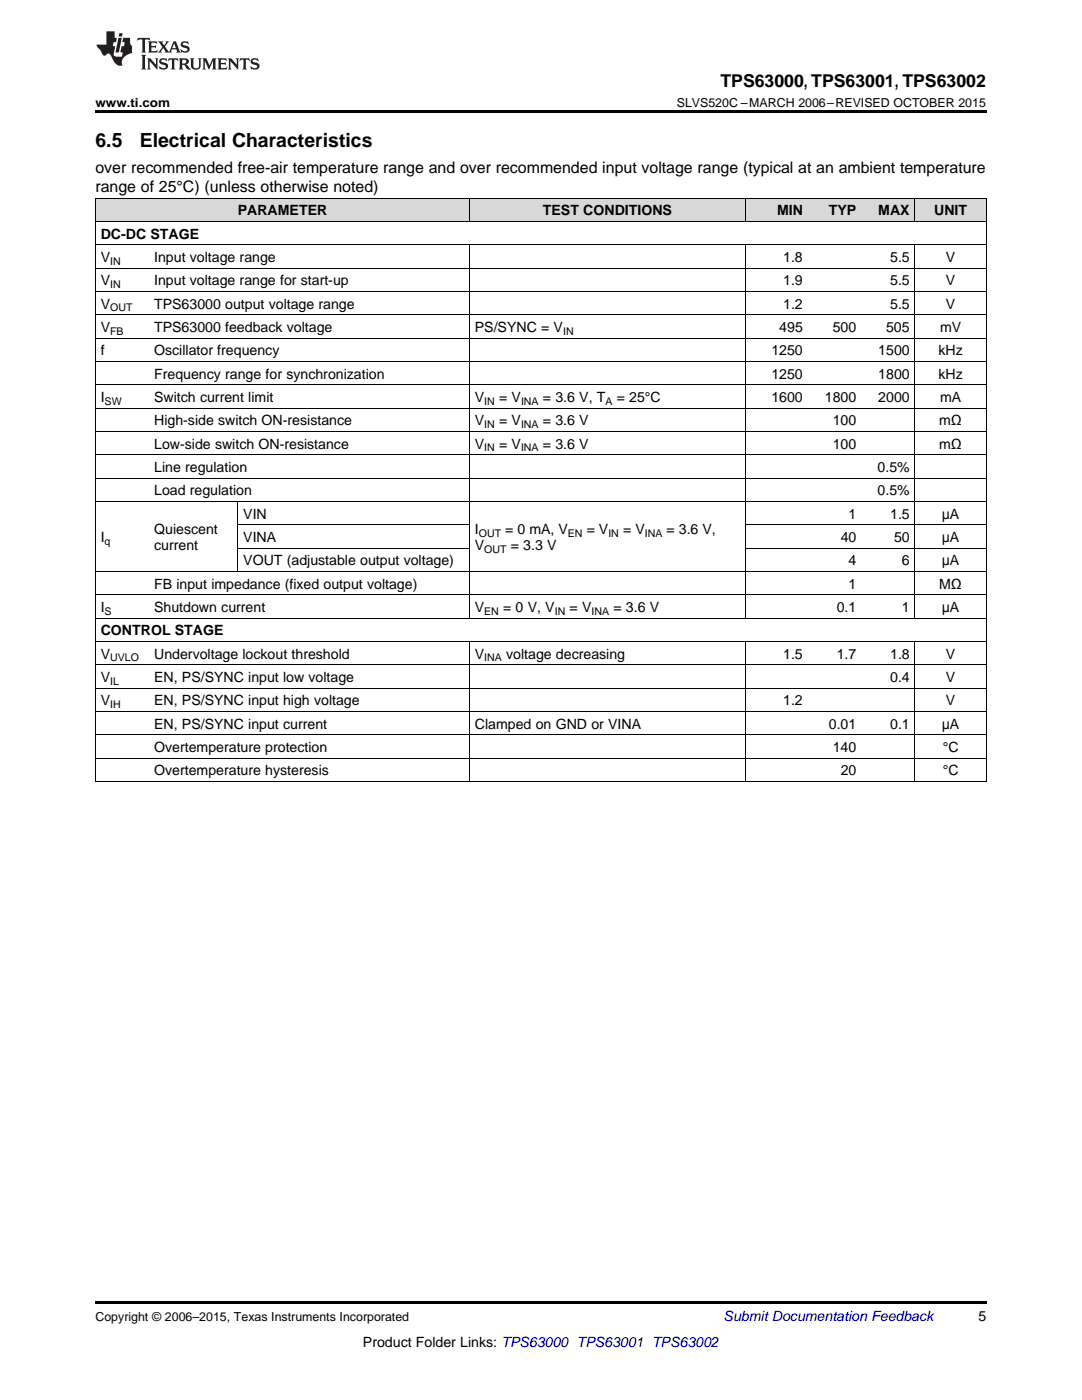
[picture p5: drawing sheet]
<svg xmlns="http://www.w3.org/2000/svg" width="216mm" height="279mm" viewBox="0 0 216 279" stroke-linecap="round" stroke-linejoin="round" font-family="sans-serif">
<defs><g id="words">
<g font-size="3.9">
<text x="19" y="29.3">6.5</text>
<text x="27.9" y="29.3">Electrical Characteristics</text>
</g>
<text font-size="3.5" x="143.8" y="17.3">TPS63000, TPS63001, TPS63002</text>
<g font-size="3.2">
<text x="19" y="34.4">over recommended free-air temperature range and over recommended input voltage range (typical at an ambient temperature</text>
<text x="19" y="38.3">range of 25°C) (unless otherwise noted)</text>
</g>
<g font-size="2.8">
<text x="20.1" y="47.6">DC-DC STAGE</text>
<text x="47.4" y="43">PARAMETER</text>
<text x="108.3" y="43">TEST CONDITIONS</text>
<text x="155" y="43">MIN</text>
<text x="165.4" y="43">TYP</text>
<text x="175.3" y="43">MAX</text>
<text x="186.4" y="43">UNIT</text>
<text x="20.1" y="52.3">V</text>
<text x="30.8" y="52.3">Input voltage range</text>
<text x="156.3" y="52.3">1.8</text>
<text x="177.6" y="52.3">5.5</text>
<text x="188.7" y="52.3">V</text>
<text x="20.1" y="56.9">V</text>
<text x="30.8" y="56.9">Input voltage range for start-up</text>
<text x="156.3" y="56.9">1.9</text>
<text x="177.6" y="56.9">5.5</text>
<text x="188.7" y="56.9">V</text>
<text x="20.1" y="61.6">V</text>
<text x="30.8" y="61.6">TPS63000 output voltage range</text>
<text x="156.3" y="61.6">1.2</text>
<text x="177.6" y="61.6">5.5</text>
<text x="188.7" y="61.6">V</text>
<text x="20.1" y="66.3">V</text>
<text x="20.1" y="70.9">f</text>
<text x="30.8" y="66.3">TPS63000 feedback voltage</text>
<text x="30.8" y="70.9">Oscillator frequency</text>
<text x="94.8" y="66.3">PS/SYNC = V</text>
<text x="153.9" y="70.9">1250</text>
<text x="155.5" y="66.3">495</text>
<text x="166.2" y="66.3">500</text>
<text x="175.3" y="70.9">1500</text>
<text x="176.8" y="66.3">505</text>
<text x="187.3" y="70.9">kHz</text>
<text x="187.6" y="66.3">mV</text>
<text x="30.8" y="75.6">Frequency range for synchronization</text>
<text x="153.9" y="75.6">1250</text>
<text x="175.3" y="75.6">1800</text>
<text x="187.3" y="75.6">kHz</text>
<text x="20.1" y="80.2">I</text>
<text x="30.8" y="80.2">Switch current limit</text>
<text x="94.8" y="80.2">V</text>
<text x="99.6" y="80.2">= V</text>
<text x="108.3" y="80.2">= 3.6 V, T</text>
<text x="123.1" y="80.2">= 25°C</text>
<text x="153.9" y="80.2">1600</text>
<text x="164.6" y="80.2">1800</text>
<text x="175.3" y="80.2">2000</text>
<text x="187.6" y="80.2">mA</text>
<text x="30.8" y="84.9">High-side switch ON-resistance</text>
<text x="30.8" y="89.5">Low-side switch ON-resistance</text>
<text x="94.8" y="84.9">V</text>
<text x="94.8" y="89.5">V</text>
<text x="99.6" y="84.9">= V</text>
<text x="99.6" y="89.5">= V</text>
<text x="108.3" y="84.9">= 3.6 V</text>
<text x="108.3" y="89.5">= 3.6 V</text>
<text x="166.2" y="84.9">100</text>
<text x="166.2" y="89.5">100</text>
<text x="187.4" y="84.9">mΩ</text>
<text x="187.4" y="89.5">mΩ</text>
<text x="30.8" y="94.2">Line regulation</text>
<text x="175.1" y="94.2">0.5%</text>
<text x="30.8" y="98.8">Load regulation</text>
<text x="175.1" y="98.8">0.5%</text>
<text x="30.8" y="106.6">Quiescent</text>
<text x="48.5" y="103.5">VIN</text>
<text x="94.8" y="106.6">I</text>
<text x="100.8" y="106.6">= 0 mA, V</text>
<text x="117.1" y="106.6">= V</text>
<text x="124.3" y="106.6">= V</text>
<text x="133" y="106.6">= 3.6 V,</text>
<text x="169.3" y="103.5">1</text>
<text x="177.6" y="103.5">1.5</text>
<text x="187.9" y="103.5">μA</text>
<text x="20.1" y="108.2">I</text>
<text x="30.8" y="109.7">current</text>
<text x="48.5" y="108.2">VINA</text>
<text x="48.5" y="112.8">VOUT (adjustable output voltage)</text>
<text x="94.8" y="109.7">V</text>
<text x="101.9" y="109.7">= 3.3 V</text>
<text x="167.7" y="108.2">40</text>
<text x="169.3" y="112.8">4</text>
<text x="178.4" y="108.2">50</text>
<text x="180" y="112.8">6</text>
<text x="187.9" y="108.2">μA</text>
<text x="187.9" y="112.8">μA</text>
<text x="30.8" y="117.5">FB input impedance (fixed output voltage)</text>
<text x="169.3" y="117.5">1</text>
<text x="187.4" y="117.5">MΩ</text>
<text x="20.1" y="122.1">I</text>
<text x="30.8" y="122.1">Shutdown current</text>
<text x="94.8" y="122.1">V</text>
<text x="100.4" y="122.1">= 0 V, V</text>
<text x="113.7" y="122.1">= V</text>
<text x="122.4" y="122.1">= 3.6 V</text>
<text x="167" y="122.1">0.1</text>
<text x="180" y="122.1">1</text>
<text x="187.9" y="122.1">μA</text>
<text x="20.1" y="126.8">CONTROL STAGE</text>
<text x="20.1" y="131.4">V</text>
<text x="30.8" y="131.4">Undervoltage lockout threshold</text>
<text x="94.8" y="131.4">V</text>
<text x="101" y="131.4">voltage decreasing</text>
<text x="156.3" y="131.4">1.5</text>
<text x="167" y="131.4">1.7</text>
<text x="177.6" y="131.4">1.8</text>
<text x="188.7" y="131.4">V</text>
<text x="20.1" y="136.1">V</text>
<text x="30.8" y="136.1">EN, PS/SYNC input low voltage</text>
<text x="177.6" y="136.1">0.4</text>
<text x="188.7" y="136.1">V</text>
<text x="20.1" y="140.8">V</text>
<text x="30.8" y="140.8">EN, PS/SYNC input high voltage</text>
<text x="156.3" y="140.8">1.2</text>
<text x="188.7" y="140.8">V</text>
<text x="30.8" y="145.4">EN, PS/SYNC input current</text>
<text x="94.8" y="145.4">Clamped on GND or VINA</text>
<text x="165.4" y="145.4">0.01</text>
<text x="177.6" y="145.4">0.1</text>
<text x="187.9" y="145.4">μA</text>
<text x="30.8" y="150.1">Overtemperature protection</text>
<text x="30.8" y="154.7">Overtemperature hysteresis</text>
<text x="166.2" y="150.1">140</text>
<text x="167.7" y="154.7">20</text>
<text x="188.1" y="150.1">°C</text>
<text x="188.1" y="154.7">°C</text>
<text x="195.3" y="263.6">5</text>
<text x="72.4" y="268.9">Product Folder Links: TPS63000 TPS63001 TPS63002</text>
</g>
<text font-size="2.8" fill="#0000c8" x="144.4" y="263.6">Submit Documentation Feedback</text>
<g font-size="2.5">
<text x="19" y="21.4">www.ti.com</text>
<text x="135" y="21.4">SLVS520C –MARCH 2006–REVISED OCTOBER 2015</text>
<text x="19" y="263.6">Copyright © 2006–2015, Texas Instruments Incorporated</text>
</g>
<g font-size="2.1">
<text x="22" y="52.8">IN</text>
<text x="22" y="57.5">IN</text>
<text x="22" y="62.2">OUT</text>
<text x="22" y="66.8">FB</text>
<text x="112.4" y="66.8">IN</text>
<text x="20.9" y="80.8">SW</text>
<text x="96.6" y="80.8">IN</text>
<text x="104" y="80.8">INA</text>
<text x="120.8" y="80.8">A</text>
<text x="96.6" y="85.4">IN</text>
<text x="104" y="85.4">INA</text>
<text x="96.6" y="90.1">IN</text>
<text x="104" y="90.1">INA</text>
<text x="95.5" y="107.1">OUT</text>
<text x="113.3" y="107.1">EN</text>
<text x="121.4" y="107.1">IN</text>
<text x="128.7" y="107.1">INA</text>
<text x="20.9" y="108.7">q</text>
<text x="96.6" y="110.3">OUT</text>
<text x="20.9" y="122.7">S</text>
<text x="96.6" y="122.7">EN</text>
<text x="110.7" y="122.7">IN</text>
<text x="118" y="122.7">INA</text>
<text x="22" y="132">UVLO</text>
<text x="22" y="136.7">IL</text>
<text x="96.6" y="132">INA</text>
<text x="22" y="141.3">IH</text>
</g>
</g></defs>
<g fill="#d8d8d8">
<path d="M19 39.6h10.7v4.6h-10.7z"/>
<path d="M29.7 39.6h17.8v4.6h-17.8z"/>
<path d="M47.5 39.6h46.2v4.6h-46.2z"/>
<path d="M93.7 39.6h55.1v4.6h-55.1z"/>
<path d="M148.8 39.6h12.5v4.6h-12.5z"/>
<path d="M161.3 39.6h10.6v4.6h-10.6z"/>
<path d="M171.9 39.6h10.7v4.6h-10.7z"/>
<path d="M182.6 39.6h14.2v4.6h-14.2z"/>
</g>
<path d="M19 22h177.8v.5h-177.8zM19 156h.2zM47.4 156h.1zM93.6 156h.1zM148.7 156h.1zM161.2 156h.1zM171.8 156h.1zM182.5 156h.1zM196.7 156h.1zM19 259.7h177.8v.5h-177.8z" fill="#000"/>
<g fill="none" stroke="#000" stroke-width=".2">
<path d="M19 39.5h177.8M19.1 39.5v116.5M93.6 39.5v4.7M148.8 39.5v4.7M182.5 39.5v4.7M196.8 39.5v116.5M19 58.2h177.8M19 53.5h177.8M19 48.8h177.8M19 44.2h177.8M93.6 48.9v74.5M148.8 48.9v74.5"/>
<path d="M182.5 48.9v74.5M19 76.8h177.8M19 72.1h177.8M19 67.5h177.8M19 62.8h177.8M19 95.4h177.8M19 90.8h177.8M19 86.1h177.8M19 81.4h177.8M19 118.7h177.8M19 114h177.8M19 100.1h177.8"/>
<path d="M47.4 100.1v14M47.5 109.4h46.2M47.5 104.7h46.2M148.8 109.4h48M148.8 104.7h48M19 137.3h177.8M19 132.7h177.8M19 128h177.8M19 123.3h177.8M93.6 128v28M148.8 128v28M182.5 128v28"/>
<path d="M19 155.9h177.8M19 151.3h177.8M19 146.6h177.8M19 142h177.8"/>
</g>
<g fill="#231f20">
<path d="M27.5 7.6l-.1 .5 .4-.2h.6v.1v2.1l-.2 .4h1l-.3-.4v-2.1l.1-.1h.5l.5 .2-.2-.5zM29.5 8.3l.2 .3v1.5l-.2 .4h1.8l.2-.6a1.04 1.04 0 0 1-1.3 .2v-.7h.6l.3 .2v-.6l-.3 .2h-.6v-.6l.8-.1 .4 .3-.2-.5zM31.5 8.3l.9 1.1-.9 1.1h.8l-.2-.2 .5-.7 .4 .7-.2 .2h1.5l-.1-.2 .1-.4h.9l.1 .4-.2 .2h1l-.3-.3-.7-1.9h-.5l-.9 2-.8-1 .9-1h-.8l.1 .3-.3 .5-.4-.6 .2-.2zM34.7 8.6l.4 1h-.7zM36.3 8.4a.63 .63 0 0 0-.2 .7 .63 .63 0 0 0 .6 .4l.6 .2 .1 .2a.75 .75 0 0 1-.7 .4 .75 .75 0 0 1-.6-.5l.1 .7 .1-.1a1.11 1.11 0 0 0 1.5-.6 1.13 1.13 0 0 0-1.2-.8l-.1-.4a1.04 1.04 0 0 1 1.2 .2l-.2-.5-.1 .1-.5-.2zM28.2 10.9l.2 .4v2.2l-.2 .4h1l-.3-.4v-2.2l.3-.4zM29.3 11.6l.3 .4v1.5l-.3 .4h.8l-.2-.4v-1.3l1.5 1.7v-1.9l.2-.4h-.7l.2 .4v.9l-1.1-1.3zM32 11.8a.62 .62 0 0 0-.2 .7 .62 .62 0 0 0 .6 .4l.6 .1 .1 .3a.76 .76 0 0 1-.7 .3 .76 .76 0 0 1-.6-.4l.1 .7 .1-.1a1.11 1.11 0 0 0 1.5-.6 1.13 1.13 0 0 0-1.2-.8l-.1-.4a1.04 1.04 0 0 1 1.2 .2l-.2-.6-.1 .1-.5-.1zM33.7 11.6l-.2 .6a.61 .61 0 0 1 .8-.3v1.6l-.2 .4h.9l-.2-.4v-1.6a.63 .63 0 0 1 .8 .3l-.2-.6zM35.6 11.6l.3 .4v1.5l-.3 .4h1l-.2-.2v-.8l.5 .2a.76 .76 0 0 0 1.2 .7l-1-1a.58 .58 0 0 0 .6-.5 .58 .58 0 0 0-.5-.6zM36.4 11.9h.1a.45 .45 0 0 1 .5 .1 .45 .45 0 0 1 .1 .5l-.7 .2zM37.9 11.6l.2 .2a2.17 2.17 0 0 0 .3 1.9 .99 .99 0 0 0 1.6-.6v-1.1l.2-.4h-.7l.2 .2a1.92 1.92 0 0 1-.2 1.8 .6 .6 0 0 1-.9-.5v-1.1l.2-.4zM40.4 11.6l.2 .4v1.5l-.2 .4h.7l-.2-.4v-1.4l.8 1.8 .8-1.8v1.4l-.2 .4h.9l-.2-.4v-1.5l.2-.4h-.8l-.6 1.5-.6-1.5zM43.4 11.6l.2 .4v1.5l-.2 .4h1.8l.2-.6a1.04 1.04 0 0 1-1.3 .1v-.6h.5l.4 .2v-.6l-.4 .2h-.5v-.7h.8l.3 .3-.1-.6zM45.5 11.6l.2 .4v1.5l-.2 .4h.7l-.2-.4v-1.3l1.5 1.7v-1.9l.2-.4h-.7l.2 .4v.9l-1.1-1.3zM47.9 11.6l-.1 .6a.61 .61 0 0 1 .8-.3v1.6l-.3 .4h1l-.3-.4 .1-1.6a.63 .63 0 0 1 .7 .3l-.1-.6zM50.2 11.8a.62 .62 0 0 0-.2 .7 .62 .62 0 0 0 .6 .4l.6 .1 .2 .3a.76 .76 0 0 1-.8 .3 .76 .76 0 0 1-.6-.4l.1 .7 .2-.1a1.11 1.11 0 0 0 1.5-.6 1.13 1.13 0 0 0-1.3-.8l-.1-.4a1.04 1.04 0 0 1 1.2 .2l-.1-.6-.2 .1-.5-.1z"/>
<path d="M21.2 6.3v2.6h-1.9l.1 .4 .7 .9a.91 .91 0 0 0 1 .8 .56 .56 0 0 1 .5-.3 .56 .56 0 0 1 .5 .3l.4 .8a1.53 1.53 0 0 0 1.9 1.2 1.54 1.54 0 0 1 1-2.1l.9-.3v-1.4a1.52 1.52 0 0 1-.3-1.6h-1.4l-.2 .8h.5l-.2 .8h-.4l-.2 1v.2l.4 .1-.2 .8a1.93 1.93 0 0 1-1.6-.3l.3-1.8h-.5l.2-.8h.4l.2-.8h-.4v-1.3zM23.6 7.6l-.6 2.9h.7l.6-2.9zM23.8 6.6l-.1 .7h.6l.2-.7z"/>
</g>
<use href="#words"/>
</svg>
